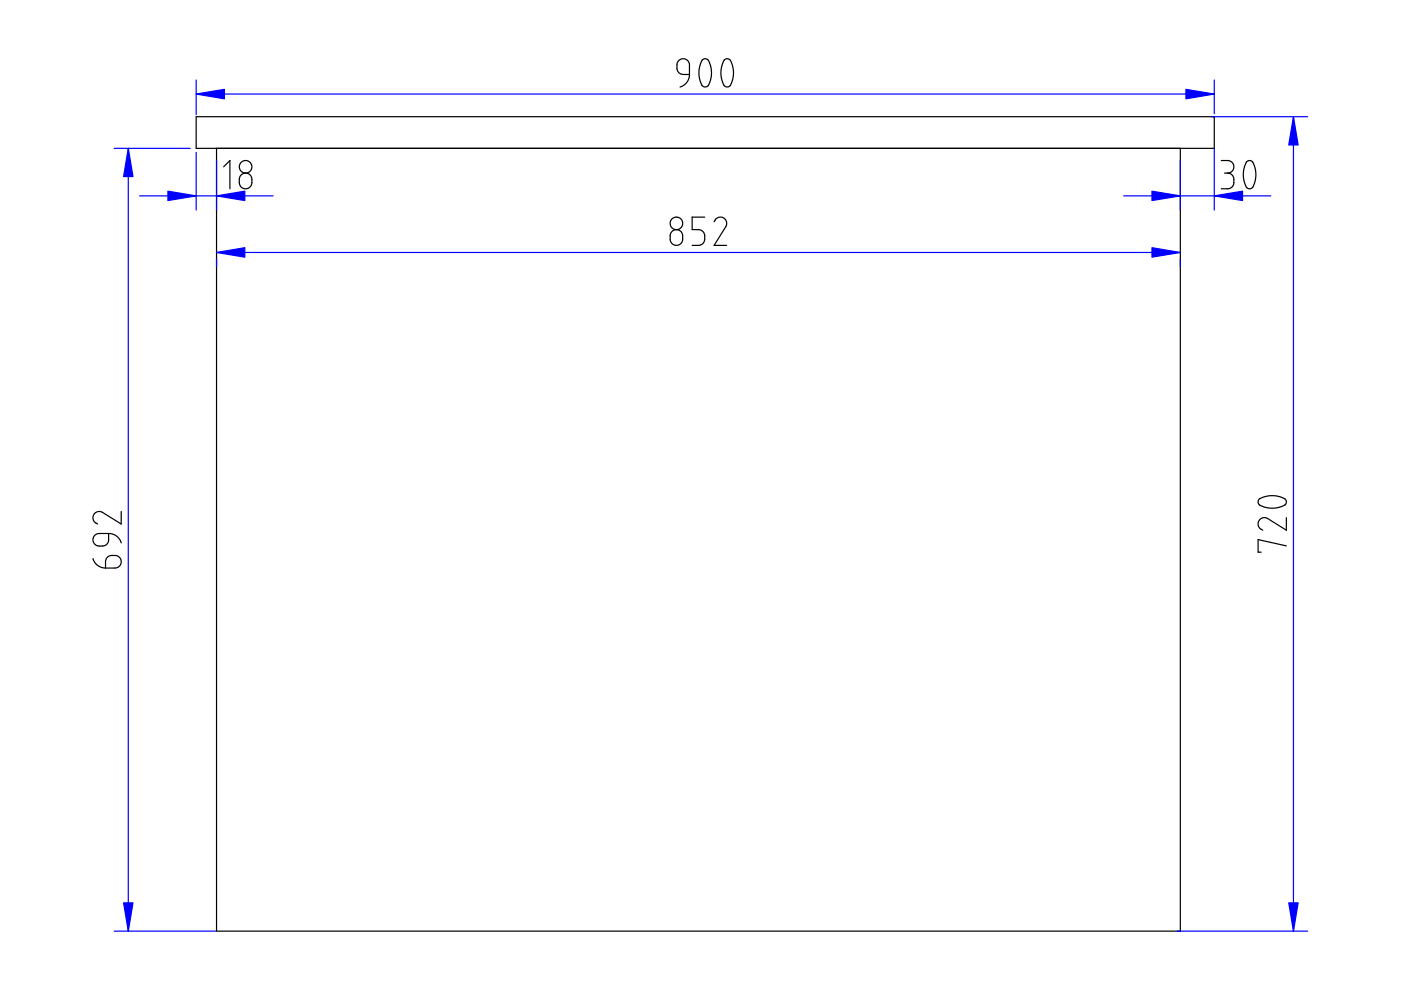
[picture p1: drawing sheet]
<svg xmlns="http://www.w3.org/2000/svg" width="297mm" height="210mm" viewBox="0 0 297 210" stroke-linecap="round" stroke-linejoin="round" font-family="sans-serif">
<g fill="none" stroke="#000" stroke-width=".25">
<path d="M143.8 12.9l.6-.4 .5-.1 .5 .2 .5 .4 .3 .6v2.2h-1.6l-.8-.5-.3-.6v-1.1zM146.2 15.8l-.1 .8-.5 .9-.6 .6-.8 .4M149 12.6l.6-.2 .6 .3 .4 1.1 .2 1.1v1.4l-.3 1.2-.5 .8-.5 .2-.7-.4-.6-2 .1-1.8zM153.5 12.8l.6-.4 .7 .3 .4 1 .3 1v1.1l-.2 1.2-.4 1.1-.6 .3h-.4l-.4-.3-.6-1.9 .1-1.9zM41.6 24.7h215.9v6.8h-215.9zM45.9 31.5v165.9h204.4v-165.9M47.4 35.4l1.3-1.4v6M51 37.2l.6-.4 .6-.1 .5 .2 .4 .3 .3 .7v1l-.5 .9-1 .2-.9-.5-.3-.7v-.9zM258.9 34l1.7 .1 .8 .6 .2 .5-.1 .8-.5 .5-.7 .2M259.6 36.7h.7M260.3 36.7l.6 .2 .6 .6v1.7l-.4 .5-.5 .3h-1.7M264.3 34.3l.7-.3 .6 .3 .4 .9 .2 1.1 .1 1.2-.3 1.2-.4 1-.5 .3h-.5l-.3-.3-.7-2 .1-1.8z"/>
<path d="M142.4 49.1l.5-.3 .5-.1 .5 .1 .6 .4 .2 .6v1.1l-.5 .9-.5 .2h-.6l-.8-.6-.2-.5v-1.1zM149.4 46h-2.7v2.7l1.9 .1 .6 .5 .2 .6-.1 1.3-.5 .6-.6 .2h-1.5M151.4 47l.5-.7 .6-.3 .9 .2 .5 .5 .2 .5-.2 .7-2.5 4.1h2.7M19.7 118.4l.4 .8 .5 .6 .8 .5 1 .1M20 113.6l.8-.5h2.2l-.1 1.9-.3 .5-.6 .2h-1.5l-.5-.4-.3-.6v-.6zM22.8 118.1l.7-.3h1l.7 .2 .5 .8v.6l-.2 .4-.3 .4-.6 .2h-2.2v-1.6zM23 113.1l.9 .1 .7 .4 .7 .6 .4 .9M25.7 108.4v2.7l-4-2.5-.6-.2-.9 .3-.5 .9 .3 1 .7 .5M266.9 105.9l.5-.3 1.2-.4 1.7-.1 2 .6 .4 .4v.4l-.3 .6-.9 .4-1.1 .2h-1.4l-1.9-.6-.4-.5zM272.7 109.7v2.7l-4-2.5-.8-.2-.5 .2-.6 .7-.1 .7 .3 .7 .7 .4M272.7 115.7l-6-1.3v2.7h.7"/>
<circle cx="52.1" cy="35.4" r="1.33"/>
<circle cx="143.4" cy="47.4" r="1.33"/>
</g>
<g fill="none" stroke="#00f" stroke-width=".25">
<path d="M41.6 17v7.3M41.6 19.9h215.9M257.5 17v7.1M24.2 31.5h16.1M27.2 31.5v165.9M41.6 32.3v12.2M45.9 34.1v10.4M250.3 34v10.5M256.8 24.7h20.4M257.5 31.5v13M274.2 24.7v172.7M29.6 41.5h28.3"/>
<path d="M45.9 54.8v1.7M45.9 53.5h204.4M238.3 41.5h31.1M250.3 55v1.5M24.2 197.4h21.6M249.5 197.4h27.7"/>
</g>
<g fill="#00f" stroke="#00f" stroke-width=".25">
<path d="M35.6 40.5l6 1-6 1z"/>
<path d="M45.9 41.5l6-1v2z"/>
<path d="M244.2 40.5l6.1 1-6.1 1z"/>
<path d="M257.5 41.5l5.9-1v2z"/>
<path d="M45.9 53.5l6-1v2z"/>
<path d="M244.2 52.5l6.1 1-6.1 1z"/>
<path d="M41.6 19.9l6-1v2.1z"/>
<path d="M251.4 18.9l6.1 1-6.1 1.1z"/>
<path d="M27.2 31.5l1 5.9h-2z"/>
<path d="M26.2 191.4h2l-1 6z"/>
<path d="M274.2 24.7l1 6h-2z"/>
<path d="M273.2 191.4h2l-1 6z"/>
</g>
</svg>
